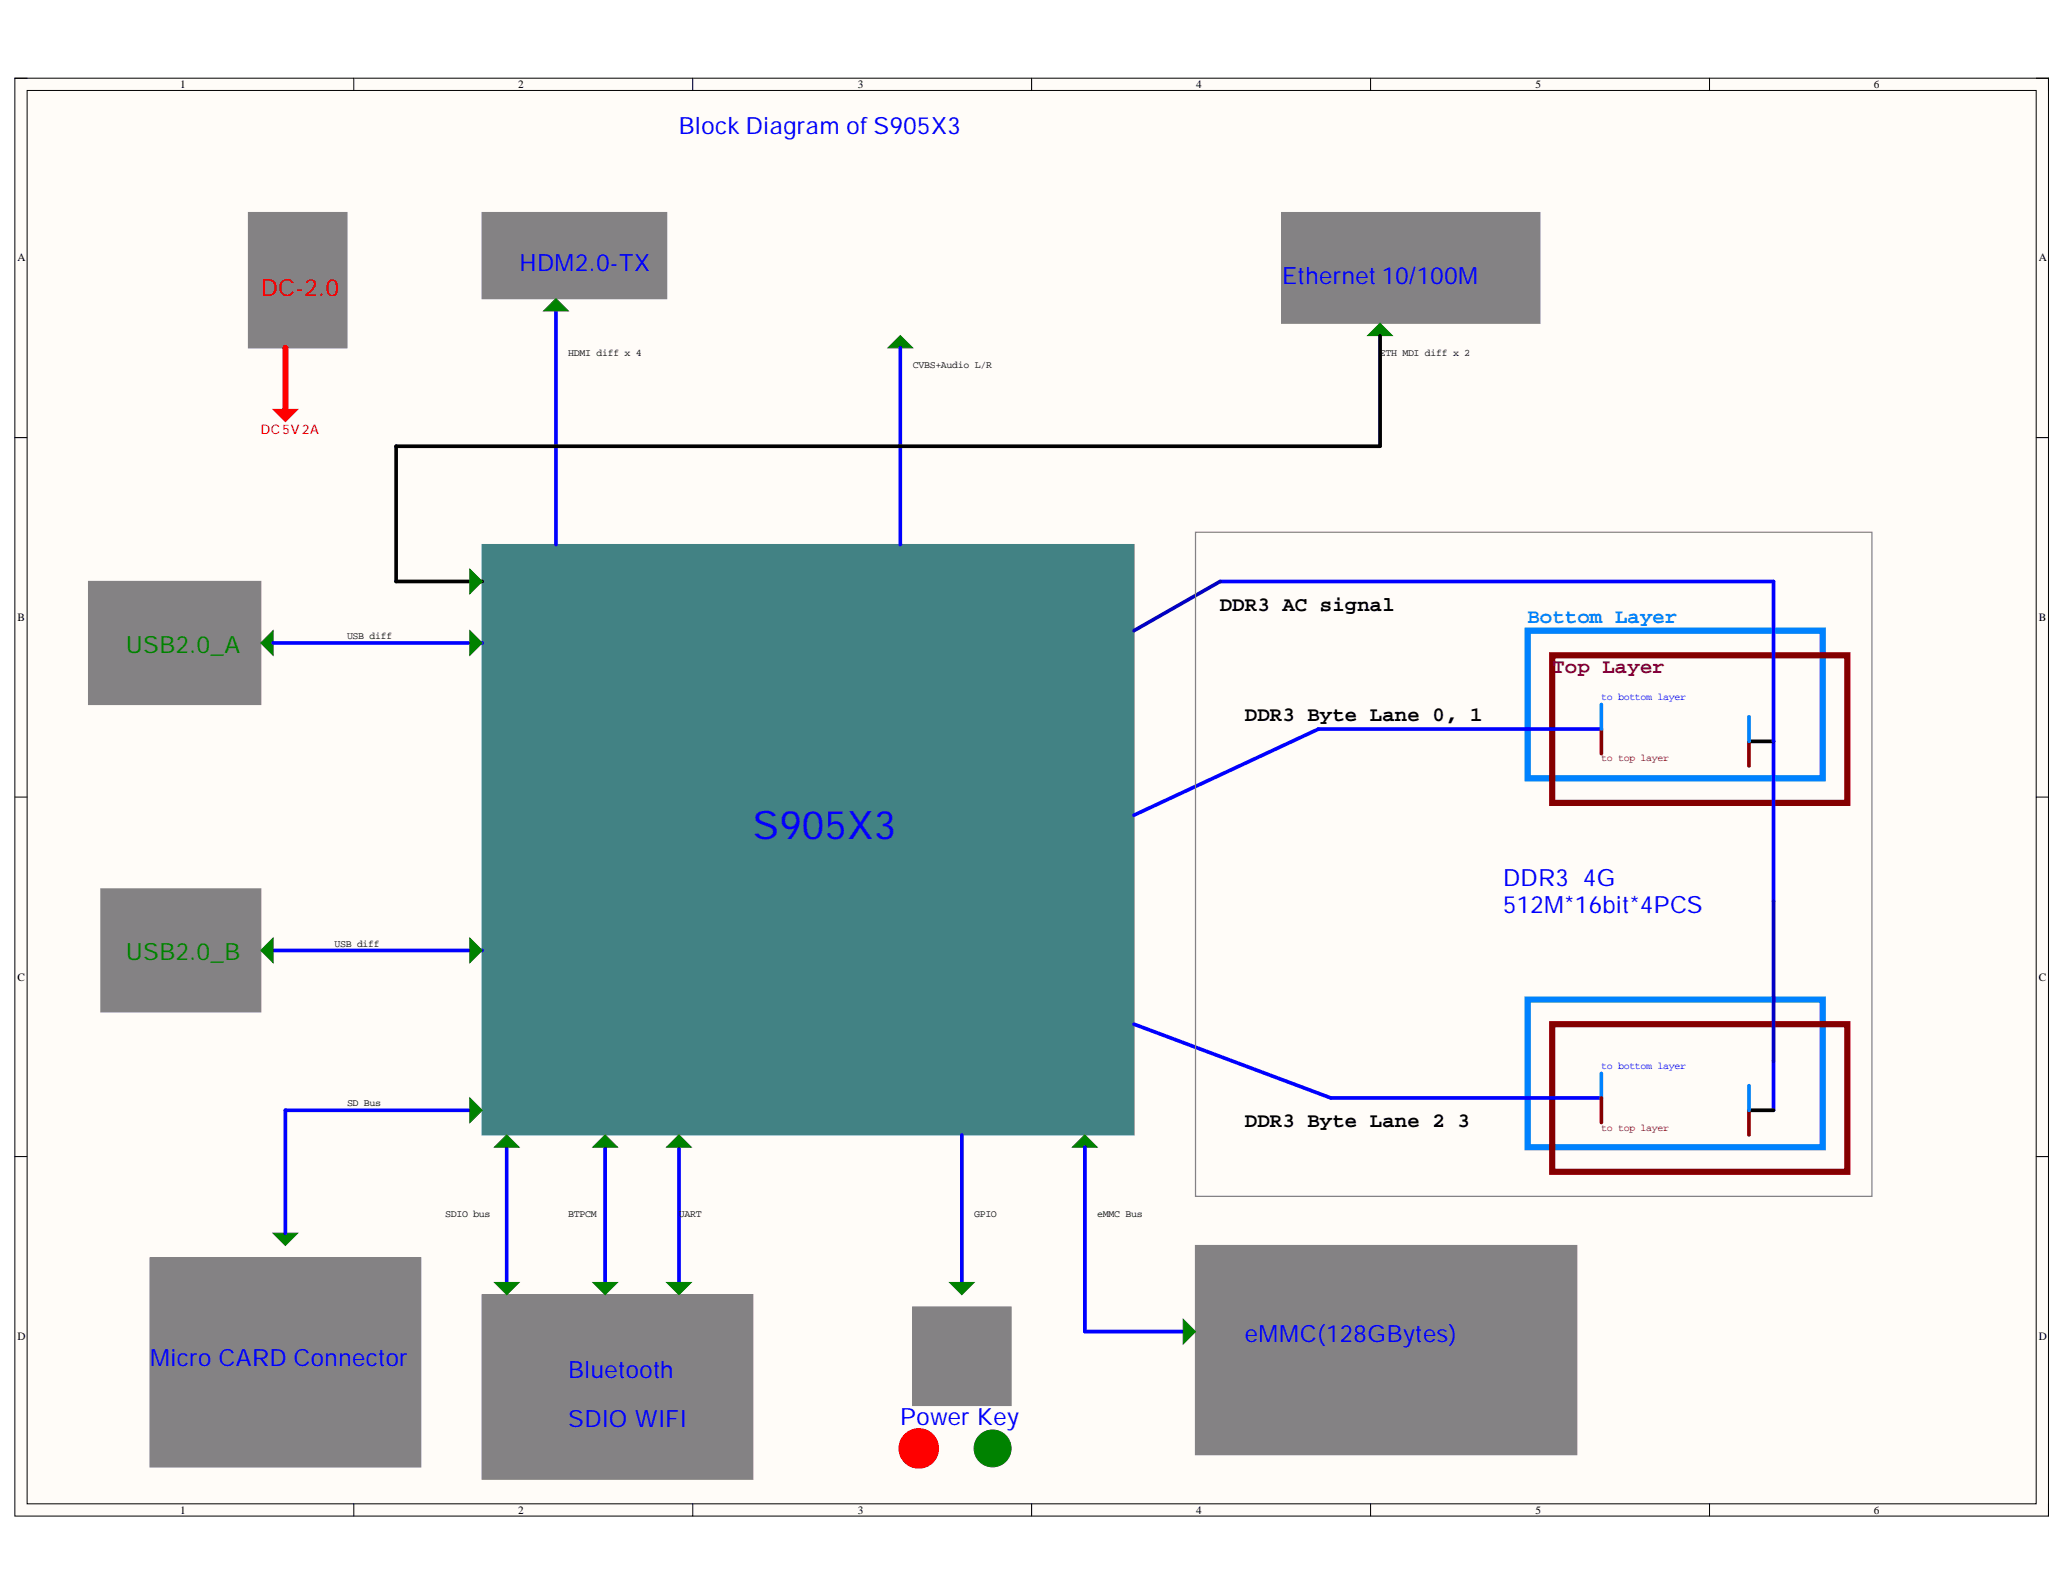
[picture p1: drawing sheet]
<svg xmlns="http://www.w3.org/2000/svg" width="279mm" height="216mm" viewBox="0 0 279 216" stroke-linecap="round" stroke-linejoin="round" font-family="sans-serif">
<defs><g id="words">
<text font-size="5.3" fill="#00f" x="101.9" y="113.5">S905X3</text>
<g font-size="3.2" fill="#00f">
<text x="91.9" y="18.1">Block Diagram ofS905X3</text>
<text x="70.3" y="36.7">HDM2.0-TX</text>
<text x="173.4" y="38.4">Ethernet10/100M</text>
<text x="203.4" y="119.9">DDR3</text>
<text x="214.2" y="119.9">4G</text>
<text x="203.4" y="123.6">512M*16bit*4PCS</text>
<text x="20.3" y="184.8">Micro CARD Connector</text>
<text x="168.4" y="181.5">eMMC(128GBytes)</text>
<text x="76.9" y="186.5">Bluetooth</text>
<text x="76.9" y="193.1">SDIO WIFI</text>
<text x="121.8" y="192.7">Power Key</text>
</g>
<text font-size="3.2" fill="#f00" x="35.3" y="40.1">DC-2.0</text>
<g font-size="3.2" fill="#008200">
<text x="17" y="88.3">USB2.0_A</text>
<text x="17" y="129.9">USB2.0_B</text>
</g>
<g font-size="2.8">
<text x="165" y="82.6">DDR3 AC signal</text>
<text x="168.4" y="97.6">DDR3 Byte Lane 0, 1</text>
<text x="168.4" y="152.5">DDR3 Byte Lane 2 3</text>
</g>
<text font-size="2.8" fill="#0082ff" x="206.7" y="84.3">Bottom Layer</text>
<text font-size="2.8" fill="#840042" x="210" y="91">Top Layer</text>
<text font-size="1.8" fill="#f00" x="35.3" y="58.7">DC 5V 2A</text>
<g font-size="1.5">
<text x="24.4" y="11.9">1</text>
<text x="70.1" y="11.9">2</text>
<text x="116.1" y="11.9">3</text>
<text x="161.8" y="11.9">4</text>
<text x="207.8" y="11.9">5</text>
<text x="253.5" y="11.9">6</text>
<text x="2.4" y="35.4">A</text>
<text x="275.9" y="35.4">A</text>
<text x="2.4" y="84.1">B</text>
<text x="275.9" y="84.1">B</text>
<text x="2.4" y="132.7">C</text>
<text x="275.9" y="132.7">C</text>
<text x="2.4" y="181.3">D</text>
<text x="275.9" y="181.3">D</text>
<text x="24.4" y="204.7">1</text>
<text x="70.1" y="204.7">2</text>
<text x="116.1" y="204.7">3</text>
<text x="161.8" y="204.7">4</text>
<text x="207.8" y="204.7">5</text>
<text x="253.5" y="204.7">6</text>
</g>
<g font-size="1.4">
<text x="76.9" y="48.1">HDMI diff x 4</text>
<text x="123.5" y="49.8">CVBS+Audio L/R</text>
<text x="186.7" y="48.1">ETH MDI diff x 2</text>
<text x="47" y="86.4">USB diff</text>
<text x="45.3" y="128">USB diff</text>
<text x="47" y="149.6">SD Bus</text>
<text x="60.2" y="164.6">SDIO bus</text>
<text x="76.9" y="164.6">BTPCM</text>
<text x="91.9" y="164.6">UART</text>
<text x="131.8" y="164.6">GPIO</text>
<text x="148.5" y="164.6">eMMC Bus</text>
</g>
<g font-size="1.4" fill="#00f">
<text x="216.6" y="94.7">to bottom layer</text>
<text x="216.6" y="144.6">to bottom layer</text>
</g>
<g font-size="1.4" fill="#840000">
<text x="216.6" y="103">to top layer</text>
<text x="216.6" y="153">to top layer</text>
</g>
</g></defs>
<path d="M2 10.6h275.2v194.5h-275.2z" fill-rule="evenodd" fill="#fffcf8"/>
<path d="M2 10.6h275.2v194.5h-275.2z" fill="none" stroke="#000" stroke-width=".14"/>
<path d="M3.7 12.2h271.8v191.2h-271.8z" fill-rule="evenodd" fill="#fffcf8"/>
<g fill="none" stroke="#000" stroke-width=".14">
<path d="M2 10.6h1.7M3.7 12.2h271.8v191.2h-271.8zM47.9 10.6v1.6M93.7 10.6v1.6M139.6 10.6v1.6M185.4 10.6v1.6M231.3 10.6v1.6M275.5 10.6h1.7v1.6M2 59.2h1.7M275.5 59.2h1.7M2 107.8h1.7M275.5 107.8h1.7"/>
<path d="M2 156.5h1.7M275.5 156.5h1.7M47.9 203.4v1.7M93.7 203.4v1.7M139.6 203.4v1.7M185.4 203.4v1.7M231.3 203.4v1.7M277.2 203.4v1.7"/>
</g>
<path d="M20.3 170.2h36.6v28.2h-36.6z" fill-rule="evenodd" fill="#848284"/>
<path d="M20.3 170.2h36.6v28.2h-36.6z" fill="none" stroke="#848284" stroke-width=".17"/>
<path d="M65.2 175.1h36.7v25h-36.7z" fill-rule="evenodd" fill="#848284"/>
<path d="M65.2 175.1h36.7v25h-36.7z" fill="none" stroke="#848284" stroke-width=".17"/>
<path d="M36.9 55.4h3.4l-1.7 1.6z" fill="#f00"/>
<path d="M36.9 55.4h3.4l-1.7 1.6z" fill="none" stroke="#f00" stroke-width=".14"/>
<path d="M65.2 28.8h25v11.6h-25z" fill-rule="evenodd" fill="#848284"/>
<path d="M65.2 28.8h25v11.6h-25z" fill="none" stroke="#848284" stroke-width=".16"/>
<path d="M173.4 28.8h34.9v14.9h-34.9z" fill-rule="evenodd" fill="#848284"/>
<path d="M173.4 28.8h34.9v14.9h-34.9z" fill="none" stroke="#848284" stroke-width=".17"/>
<path d="M123.5 176.8h13.3v13.3h-13.3z" fill-rule="evenodd" fill="#848284"/>
<path d="M123.5 176.8h13.3v13.3h-13.3z" fill="none" stroke="#848284" stroke-width=".17"/>
<path d="M36.9 166.8h3.4l-1.7 1.7z" fill="#008200"/>
<path d="M36.9 166.8h3.4l-1.7 1.7z" fill="none" stroke="#008200" stroke-width=".14"/>
<path d="M65.2 73.7h88.2v79.8h-88.2z" fill-rule="evenodd" fill="#428284"/>
<path d="M65.2 73.7h88.2v79.8h-88.2z" fill="none" stroke="#428284" stroke-width=".16"/>
<path d="M33.6 28.8h13.3v18.3h-13.3z" fill-rule="evenodd" fill="#848284"/>
<path d="M33.6 28.8h13.3v18.3h-13.3z" fill="none" stroke="#848284" stroke-width=".16"/>
<path d="M161.8 168.5h51.5v28.3h-51.5z" fill-rule="evenodd" fill="#848284"/>
<path d="M161.8 168.5h51.5v28.3h-51.5z" fill="none" stroke="#848284" stroke-width=".17"/>
<circle cx="124.3" cy="195.9" r="2.5" fill="#f00"/>
<circle cx="124.3" cy="195.9" r="2.5" fill="none" stroke="#f00" stroke-width=".5"/>
<circle cx="134.3" cy="195.9" r="2.5" fill="#008200"/>
<circle cx="134.3" cy="195.9" r="2.5" fill="none" stroke="#008200" stroke-width=".14"/>
<path d="M13.7 120.2h21.6v16.7h-21.6z" fill-rule="evenodd" fill="#848284"/>
<path d="M13.7 120.2h21.6v16.7h-21.6z" fill="none" stroke="#848284" stroke-width=".16"/>
<path d="M12 78.7h23.3v16.6h-23.3z" fill-rule="evenodd" fill="#848284"/>
<path d="M12 78.7h23.3v16.6h-23.3z" fill="none" stroke="#848284" stroke-width=".16"/>
<path d="M75.2 42.1v31.6" fill="none" stroke="#00f" stroke-width=".5"/>
<path d="M75.2 40.4l1.7 1.7h-3.3z" fill="#008200"/>
<path d="M75.2 40.4l1.7 1.7h-3.3z" fill="none" stroke="#008200" stroke-width=".14"/>
<path d="M120.2 47.1l1.6-1.7 1.7 1.7z" fill="#008200"/>
<path d="M120.2 47.1l1.6-1.7 1.7 1.7z" fill="none" stroke="#008200" stroke-width=".14"/>
<path d="M121.8 47.1v26.6" fill="none" stroke="#00f" stroke-width=".5"/>
<path d="M185.1 45.4l1.6-1.7 1.7 1.7z" fill="#008200"/>
<path d="M185.1 45.4l1.6-1.7 1.7 1.7z" fill="none" stroke="#008200" stroke-width=".14"/>
<path d="M206.7 85.3h39.9v20h-39.9zM206.7 135.2h39.9v20h-39.9z" fill="none" stroke="#0082ff" stroke-width=".84"/>
<path d="M210 88.6h40v20h-40zM210 138.5h40v20h-40z" fill="none" stroke="#840000" stroke-width=".84"/>
<path d="M165.1 78.7h74.9v43.2M216.7 98.6h-38.3l-25 11.7M36.9 128.6h28.3M153.4 138.5l26.7 10h36.6M240 143.5v6.7" fill="none" stroke="#00f" stroke-width=".5"/>
<path d="M165.1 78.7l-11.7 6.6M240 121.9v21.6" fill="none" stroke="#0000a5" stroke-width=".5"/>
<path d="M216.7 98.6v3.4M236.6 100.3v3.3M216.7 148.5v3.4M236.6 150.2v3.3" fill="none" stroke="#840000" stroke-width=".5"/>
<path d="M236.6 100.3h3.4M236.6 150.2h3.4" fill="none" stroke="#000" stroke-width=".5"/>
<path d="M216.7 95.3v3.3M236.6 97v3.3M216.7 145.2v3.3M236.6 146.9v3.3" fill="none" stroke="#0082ff" stroke-width=".5"/>
<path d="M36.9 85.3v3.3l-1.6-1.6z" fill="#008200"/>
<path d="M36.9 85.3v3.3l-1.6-1.6z" fill="none" stroke="#008200" stroke-width=".14"/>
<path d="M36.9 126.9v3.3l-1.6-1.6z" fill="#008200"/>
<path d="M36.9 126.9v3.3l-1.6-1.6z" fill="none" stroke="#008200" stroke-width=".14"/>
<path d="M36.9 87h28.3" fill="none" stroke="#00f" stroke-width=".5"/>
<path d="M63.6 85.3l1.6 1.7-1.6 1.6z" fill="#008200"/>
<path d="M63.6 85.3l1.6 1.7-1.6 1.6z" fill="none" stroke="#008200" stroke-width=".14"/>
<path d="M63.6 126.9l1.6 1.7-1.6 1.6z" fill="#008200"/>
<path d="M63.6 126.9l1.6 1.7-1.6 1.6z" fill="none" stroke="#008200" stroke-width=".14"/>
<path d="M186.7 45.4v15h-133.1M53.6 60.4v18.3h11.6" fill="none" stroke="#000" stroke-width=".5"/>
<path d="M161.8 72h91.5v89.8h-91.5z" fill="none" stroke="#848284" stroke-width=".17"/>
<path d="M38.6 47.1v8.3" fill="none" stroke="#f00" stroke-width=".83"/>
<path d="M63.6 150.2h-25v16.6" fill="none" stroke="#00f" stroke-width=".5"/>
<path d="M63.6 148.5l1.6 1.7-1.6 1.7z" fill="#008200"/>
<path d="M63.6 148.5l1.6 1.7-1.6 1.7z" fill="none" stroke="#008200" stroke-width=".14"/>
<path d="M81.9 155.2v18.3" fill="none" stroke="#00f" stroke-width=".5"/>
<path d="M80.2 155.2l1.7-1.7 1.6 1.7z" fill="#008200"/>
<path d="M80.2 155.2l1.7-1.7 1.6 1.7z" fill="none" stroke="#008200" stroke-width=".14"/>
<path d="M80.2 173.5h3.3l-1.6 1.6z" fill="#008200"/>
<path d="M80.2 173.5h3.3l-1.6 1.6z" fill="none" stroke="#008200" stroke-width=".14"/>
<path d="M91.9 155.2v18.3" fill="none" stroke="#00f" stroke-width=".5"/>
<path d="M90.2 173.5h3.3l-1.6 1.6z" fill="#008200"/>
<path d="M90.2 173.5h3.3l-1.6 1.6z" fill="none" stroke="#008200" stroke-width=".14"/>
<path d="M90.2 155.2l1.7-1.7 1.6 1.7z" fill="#008200"/>
<path d="M90.2 155.2l1.7-1.7 1.6 1.7z" fill="none" stroke="#008200" stroke-width=".14"/>
<path d="M130.1 153.5v20" fill="none" stroke="#00f" stroke-width=".5"/>
<path d="M128.5 173.5h3.3l-1.7 1.6z" fill="#008200"/>
<path d="M128.5 173.5h3.3l-1.7 1.6z" fill="none" stroke="#008200" stroke-width=".14"/>
<path d="M63.6 77l1.6 1.7-1.6 1.6z" fill="#008200"/>
<path d="M63.6 77l1.6 1.7-1.6 1.6z" fill="none" stroke="#008200" stroke-width=".14"/>
<path d="M68.6 155.2v18.3" fill="none" stroke="#00f" stroke-width=".5"/>
<path d="M66.9 173.5h3.3l-1.6 1.6z" fill="#008200"/>
<path d="M66.9 173.5h3.3l-1.6 1.6z" fill="none" stroke="#008200" stroke-width=".14"/>
<path d="M66.9 155.2l1.7-1.7 1.6 1.7z" fill="#008200"/>
<path d="M66.9 155.2l1.7-1.7 1.6 1.7z" fill="none" stroke="#008200" stroke-width=".14"/>
<path d="M145.1 155.2l1.7-1.7 1.6 1.7z" fill="#008200"/>
<path d="M145.1 155.2l1.7-1.7 1.6 1.7z" fill="none" stroke="#008200" stroke-width=".14"/>
<path d="M146.8 155.2v24.9h13.3" fill="none" stroke="#00f" stroke-width=".5"/>
<path d="M160.1 178.5l1.7 1.6-1.7 1.7z" fill="#008200"/>
<path d="M160.1 178.5l1.7 1.6-1.7 1.7z" fill="none" stroke="#008200" stroke-width=".14"/>
<use href="#words"/>
</svg>
